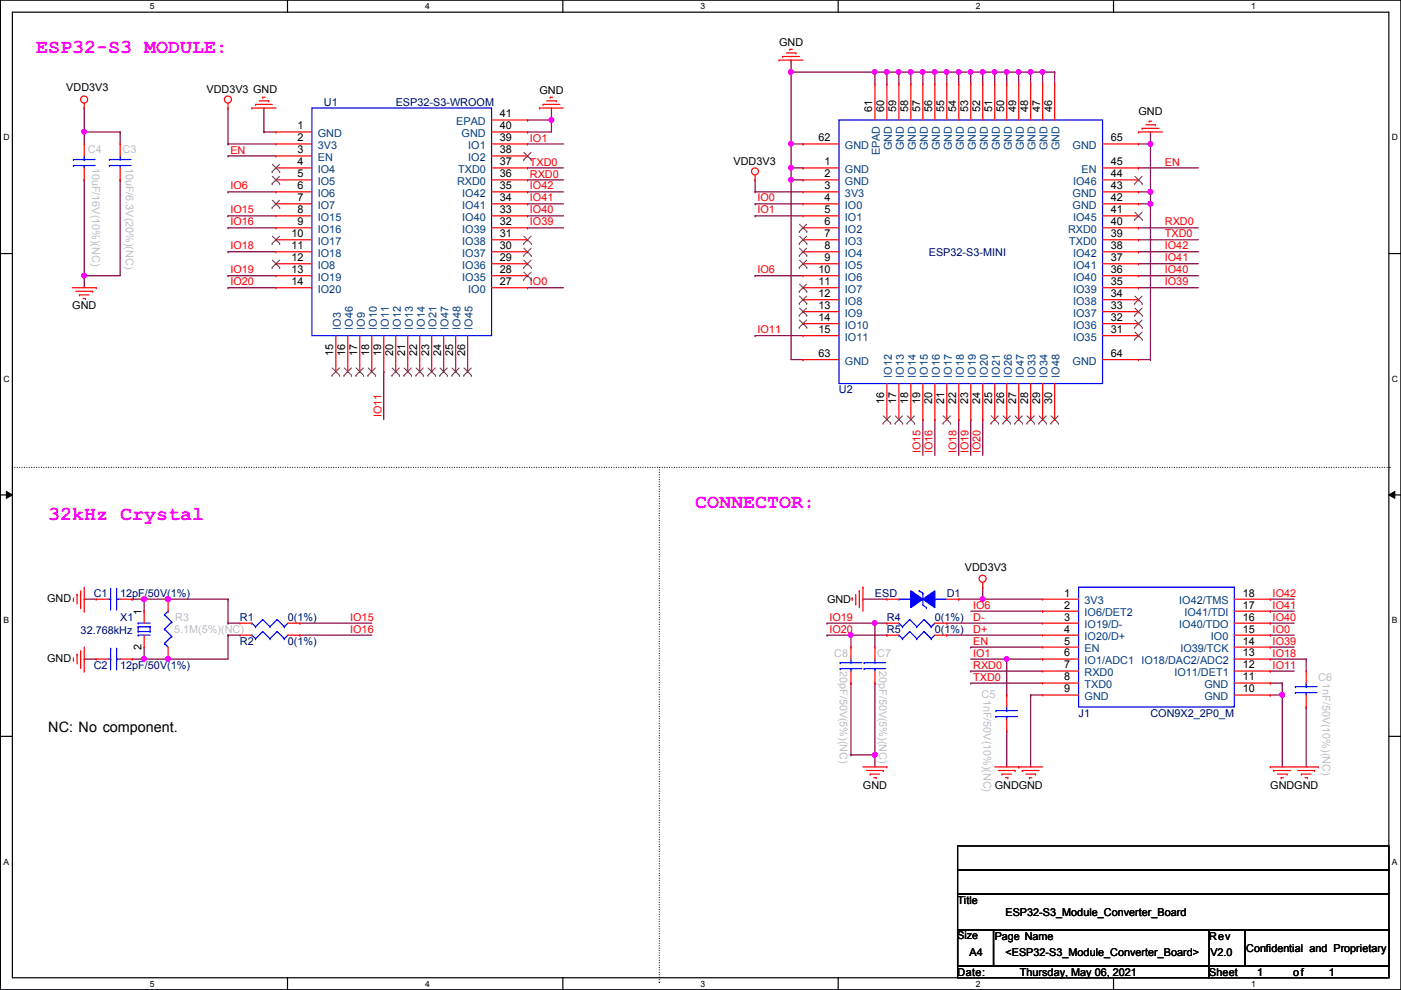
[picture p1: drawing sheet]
<svg xmlns="http://www.w3.org/2000/svg" width="297mm" height="210mm" viewBox="0 0 297 210" stroke-linecap="round" stroke-linejoin="round" font-family="sans-serif">
<defs><g id="words">
<g font-size="4.2" fill="#f0f">
<text x="7.7" y="11.2">ESP32-S3 MODULE:</text>
<text x="147.4" y="107.7">CONNECTOR:</text>
<text x="10.2" y="110.3">32kHz Crystal</text>
</g>
<text font-size="3" x="10.2" y="155.2">NC: No component.</text>
<g font-size="2.3">
<text x="165.2" y="9.7">GND</text>
<text x="14.1" y="19.4">VDD3V3</text>
<text x="43.8" y="19.6">VDD3V3 GND</text>
<text x="114.4" y="19.9">GND</text>
<text x="185" y="23.7" transform="rotate(-90 185 23.7)">61</text>
<text x="187.5" y="23.7" transform="rotate(-90 187.5 23.7)">60</text>
<text x="190" y="23.7" transform="rotate(-90 190 23.7)">59</text>
<text x="192.6" y="23.7" transform="rotate(-90 192.6 23.7)">58</text>
<text x="195.1" y="23.7" transform="rotate(-90 195.1 23.7)">57</text>
<text x="197.7" y="23.7" transform="rotate(-90 197.7 23.7)">56</text>
<text x="200.2" y="23.7" transform="rotate(-90 200.2 23.7)">55</text>
<text x="202.7" y="23.7" transform="rotate(-90 202.7 23.7)">54</text>
<text x="205.3" y="23.7" transform="rotate(-90 205.3 23.7)">53</text>
<text x="207.8" y="23.7" transform="rotate(-90 207.8 23.7)">52</text>
<text x="210.4" y="23.7" transform="rotate(-90 210.4 23.7)">51</text>
<text x="212.9" y="23.7" transform="rotate(-90 212.9 23.7)">50</text>
<text x="215.4" y="23.7" transform="rotate(-90 215.4 23.7)">49</text>
<text x="218" y="23.7" transform="rotate(-90 218 23.7)">48</text>
<text x="220.5" y="23.7" transform="rotate(-90 220.5 23.7)">47</text>
<text x="223.1" y="23.7" transform="rotate(-90 223.1 23.7)">46</text>
<text x="63.1" y="27.4">1</text>
<text x="63.1" y="30">2</text>
<text x="106" y="27.4">40</text>
<text x="106" y="30">39</text>
<text x="106" y="24.9">41</text>
<text x="173.6" y="30">62</text>
<text x="235.5" y="30">65</text>
<text x="241.4" y="24.5">GND</text>
<text x="63.1" y="32.5">3</text>
<text x="63.1" y="35.1">4</text>
<text x="106" y="32.5">38</text>
<text x="106" y="35.1">37</text>
<text x="155.5" y="34.9">VDD3V3</text>
<text x="174.8" y="35.1">1</text>
<text x="235.5" y="35.1">45</text>
<text x="63.1" y="37.6">5</text>
<text x="63.1" y="40.1">6</text>
<text x="106" y="37.6">36</text>
<text x="106" y="40.1">35</text>
<text x="174.8" y="40.1">3</text>
<text x="174.8" y="37.6">2</text>
<text x="235.5" y="37.6">44</text>
<text x="235.5" y="40.1">43</text>
<text x="63.1" y="42.7">7</text>
<text x="63.1" y="45.2">8</text>
<text x="63.1" y="47.8">9</text>
<text x="106" y="42.7">34</text>
<text x="106" y="45.2">33</text>
<text x="106" y="47.8">32</text>
<text x="174.8" y="42.7">4</text>
<text x="174.8" y="45.2">5</text>
<text x="174.8" y="47.8">6</text>
<text x="235.5" y="42.7">42</text>
<text x="235.5" y="47.8">40</text>
<text x="235.5" y="45.2">41</text>
<text x="61.8" y="50.3">10</text>
<text x="61.8" y="52.8">11</text>
<text x="106" y="50.3">31</text>
<text x="106" y="52.8">30</text>
<text x="174.8" y="50.3">7</text>
<text x="174.8" y="52.8">8</text>
<text x="235.5" y="50.3">39</text>
<text x="235.5" y="52.8">38</text>
<text x="61.8" y="57.9">13</text>
<text x="61.8" y="55.4">12</text>
<text x="106" y="55.4">29</text>
<text x="106" y="57.9">28</text>
<text x="173.6" y="57.9">10</text>
<text x="174.8" y="55.4">9</text>
<text x="235.5" y="55.4">37</text>
<text x="235.5" y="57.9">36</text>
<text x="15.3" y="65.6">GND</text>
<text x="61.8" y="60.5">14</text>
<text x="106" y="60.5">27</text>
<text x="173.6" y="60.5">11</text>
<text x="173.6" y="63">12</text>
<text x="173.6" y="65.5">13</text>
<text x="235.5" y="60.5">35</text>
<text x="235.5" y="63">34</text>
<text x="235.5" y="65.5">33</text>
<text x="173.6" y="68.1">14</text>
<text x="173.6" y="70.6">15</text>
<text x="235.5" y="68.1">32</text>
<text x="235.5" y="70.6">31</text>
<text x="70.7" y="75.5" transform="rotate(-90 70.7 75.5)">15</text>
<text x="73.2" y="75.5" transform="rotate(-90 73.2 75.5)">16</text>
<text x="75.7" y="75.5" transform="rotate(-90 75.7 75.5)">17</text>
<text x="78.3" y="75.5" transform="rotate(-90 78.3 75.5)">18</text>
<text x="80.8" y="75.5" transform="rotate(-90 80.8 75.5)">19</text>
<text x="83.4" y="75.5" transform="rotate(-90 83.4 75.5)">20</text>
<text x="85.9" y="75.5" transform="rotate(-90 85.9 75.5)">21</text>
<text x="88.4" y="75.5" transform="rotate(-90 88.4 75.5)">22</text>
<text x="91" y="75.5" transform="rotate(-90 91 75.5)">23</text>
<text x="93.5" y="75.5" transform="rotate(-90 93.5 75.5)">24</text>
<text x="96.1" y="75.5" transform="rotate(-90 96.1 75.5)">25</text>
<text x="98.6" y="75.5" transform="rotate(-90 98.6 75.5)">26</text>
<text x="173.6" y="75.7">63</text>
<text x="235.5" y="75.7">64</text>
<text x="187.5" y="85.6" transform="rotate(-90 187.5 85.6)">16</text>
<text x="190" y="85.6" transform="rotate(-90 190 85.6)">17</text>
<text x="192.6" y="85.6" transform="rotate(-90 192.6 85.6)">18</text>
<text x="195.1" y="85.6" transform="rotate(-90 195.1 85.6)">19</text>
<text x="197.7" y="85.6" transform="rotate(-90 197.7 85.6)">20</text>
<text x="200.2" y="85.6" transform="rotate(-90 200.2 85.6)">21</text>
<text x="202.7" y="85.6" transform="rotate(-90 202.7 85.6)">22</text>
<text x="205.3" y="85.6" transform="rotate(-90 205.3 85.6)">23</text>
<text x="207.8" y="85.6" transform="rotate(-90 207.8 85.6)">24</text>
<text x="210.4" y="85.6" transform="rotate(-90 210.4 85.6)">25</text>
<text x="212.9" y="85.6" transform="rotate(-90 212.9 85.6)">26</text>
<text x="215.4" y="85.6" transform="rotate(-90 215.4 85.6)">27</text>
<text x="218" y="85.6" transform="rotate(-90 218 85.6)">28</text>
<text x="220.5" y="85.6" transform="rotate(-90 220.5 85.6)">29</text>
<text x="223.1" y="85.6" transform="rotate(-90 223.1 85.6)">30</text>
<text x="204.6" y="121">VDD3V3</text>
<text x="10" y="127.6">GND</text>
<text x="30" y="130.3" transform="rotate(-90 30 130.3)">1</text>
<text x="175.3" y="127.8">GND</text>
<text x="225.6" y="126.5">1</text>
<text x="225.6" y="129">2</text>
<text x="225.6" y="131.6">3</text>
<text x="263.5" y="131.6">16</text>
<text x="263.5" y="129">17</text>
<text x="263.5" y="126.5">18</text>
<text x="30" y="137.7" transform="rotate(-90 30 137.7)">2</text>
<text x="225.6" y="134.1">4</text>
<text x="225.6" y="136.7">5</text>
<text x="263.5" y="136.7">14</text>
<text x="263.5" y="134.1">15</text>
<text x="10" y="140.3">GND</text>
<text x="225.6" y="139.2">6</text>
<text x="225.6" y="141.7">7</text>
<text x="263.5" y="141.7">12</text>
<text x="263.5" y="139.2">13</text>
<text x="225.6" y="144.3">8</text>
<text x="225.6" y="146.8">9</text>
<text x="263.5" y="146.8">10</text>
<text x="263.5" y="144.3">11</text>
<text x="183" y="167.2">GND</text>
<text x="210.9" y="167.2">GNDGND</text>
<text x="269.3" y="167.2">GNDGND</text>
<text x="203" y="191.6">Title</text>
<text x="213.2" y="194.1">ESP32-S3_Module_Converter_Board</text>
<text x="205.6" y="202.8">A4</text>
<text x="210.9" y="199.2">Page Name</text>
<text x="213.2" y="202.8">&lt;ESP32-S3_Module_Converter_Board&gt;</text>
<text x="256.4" y="199.2">Rev</text>
<text x="256.6" y="202.8">V2.0</text>
<text x="264.2" y="201.8">Confidential and Proprietary</text>
<text x="203" y="206.8">Date:</text>
<text x="216.2" y="206.8">Thursday, May 06, 2021</text>
<text x="256.4" y="206.8">Sheet</text>
<text x="266.5" y="206.8">1</text>
<text x="274.1" y="206.8">of</text>
<text x="281.8" y="206.8">1</text>
</g>
<g font-size="2.3" fill="#000080">
<text x="68.7" y="22.4">U1</text>
<text x="83.9" y="22.4">ESP32-S3-WROOM</text>
<text x="196.9" y="54.2">ESP32-S3-MINI</text>
<text x="177.9" y="83.4">U2</text>
<text x="19.9" y="126.6">C1</text>
<text x="25.5" y="126.6">12pF/50V(1%)</text>
<text x="25.5" y="131.7">X1</text>
<text x="50.9" y="131.7">R1</text>
<text x="61" y="131.7">0(1%)</text>
<text x="185.5" y="126.6">ESD</text>
<text x="188" y="131.7">R4</text>
<text x="198.2" y="131.7">0(1%)</text>
<text x="200.7" y="126.6">D1</text>
<text x="17.1" y="134.5">32.768kHz</text>
<text x="50.9" y="136.7">R2</text>
<text x="61" y="136.7">0(1%)</text>
<text x="188" y="134.2">R5</text>
<text x="198.2" y="134.2">0(1%)</text>
<text x="19.9" y="141.8">C2</text>
<text x="25.5" y="141.8">12pF/50V(1%)</text>
<text x="228.7" y="152">J1</text>
<text x="243.9" y="152">CON9X2_2P0_M</text>
</g>
<g font-size="2.3" fill="#004080">
<text x="67.4" y="29">GND</text>
<text x="96.7" y="26.5">EPAD</text>
<text x="97.9" y="29">GND</text>
<text x="67.4" y="31.6">3V3</text>
<text x="67.4" y="34.1">EN</text>
<text x="99.3" y="31.6">IO1</text>
<text x="99.3" y="34.1">IO2</text>
<text x="179.2" y="31.6">GND</text>
<text x="186.6" y="32.9" transform="rotate(-90 186.6 32.9)">EPAD</text>
<text x="189.1" y="31.8" transform="rotate(-90 189.1 31.8)">GND</text>
<text x="191.6" y="31.8" transform="rotate(-90 191.6 31.8)">GND</text>
<text x="194.2" y="31.8" transform="rotate(-90 194.2 31.8)">GND</text>
<text x="196.7" y="31.8" transform="rotate(-90 196.7 31.8)">GND</text>
<text x="199.3" y="31.8" transform="rotate(-90 199.3 31.8)">GND</text>
<text x="201.8" y="31.8" transform="rotate(-90 201.8 31.8)">GND</text>
<text x="204.3" y="31.8" transform="rotate(-90 204.3 31.8)">GND</text>
<text x="206.9" y="31.8" transform="rotate(-90 206.9 31.8)">GND</text>
<text x="209.4" y="31.8" transform="rotate(-90 209.4 31.8)">GND</text>
<text x="212" y="31.8" transform="rotate(-90 212 31.8)">GND</text>
<text x="214.5" y="31.8" transform="rotate(-90 214.5 31.8)">GND</text>
<text x="217" y="31.8" transform="rotate(-90 217 31.8)">GND</text>
<text x="219.6" y="31.8" transform="rotate(-90 219.6 31.8)">GND</text>
<text x="222.1" y="31.8" transform="rotate(-90 222.1 31.8)">GND</text>
<text x="224.7" y="31.8" transform="rotate(-90 224.7 31.8)">GND</text>
<text x="227.4" y="31.6">GND</text>
<text x="67.4" y="36.7">IO4</text>
<text x="67.4" y="39.2">IO5</text>
<text x="67.4" y="41.7">IO6</text>
<text x="96.9" y="39.2">RXD0</text>
<text x="97.2" y="36.7">TXD0</text>
<text x="98" y="41.7">IO42</text>
<text x="179.2" y="36.7">GND</text>
<text x="179.2" y="41.7">3V3</text>
<text x="179.2" y="39.2">GND</text>
<text x="227.4" y="41.7">GND</text>
<text x="227.5" y="39.2">IO46</text>
<text x="229.3" y="36.7">EN</text>
<text x="67.4" y="44.3">IO7</text>
<text x="67.4" y="46.8">IO15</text>
<text x="98" y="44.3">IO41</text>
<text x="98" y="46.8">IO40</text>
<text x="179.2" y="44.3">IO0</text>
<text x="179.2" y="46.8">IO1</text>
<text x="227.4" y="44.3">GND</text>
<text x="227.5" y="46.8">IO45</text>
<text x="67.4" y="49.4">IO16</text>
<text x="67.4" y="51.9">IO17</text>
<text x="98" y="49.4">IO39</text>
<text x="98" y="51.9">IO38</text>
<text x="179.2" y="49.4">IO2</text>
<text x="179.2" y="51.9">IO3</text>
<text x="226.4" y="49.4">RXD0</text>
<text x="226.7" y="51.9">TXD0</text>
<text x="67.4" y="54.4">IO18</text>
<text x="67.4" y="59.5">IO19</text>
<text x="67.4" y="57">IO8</text>
<text x="98" y="54.4">IO37</text>
<text x="98" y="57">IO36</text>
<text x="98" y="59.5">IO35</text>
<text x="179.2" y="54.4">IO4</text>
<text x="179.2" y="57">IO5</text>
<text x="179.2" y="59.5">IO6</text>
<text x="227.5" y="54.4">IO42</text>
<text x="227.5" y="57">IO41</text>
<text x="227.5" y="59.5">IO40</text>
<text x="67.4" y="62.1">IO20</text>
<text x="99.3" y="62.1">IO0</text>
<text x="179.2" y="62.1">IO7</text>
<text x="179.2" y="64.6">IO8</text>
<text x="227.5" y="62.1">IO39</text>
<text x="227.5" y="64.6">IO38</text>
<text x="72.3" y="69.9" transform="rotate(-90 72.3 69.9)">IO3</text>
<text x="74.8" y="69.9" transform="rotate(-90 74.8 69.9)">IO46</text>
<text x="77.3" y="69.9" transform="rotate(-90 77.3 69.9)">IO9</text>
<text x="79.9" y="69.9" transform="rotate(-90 79.9 69.9)">IO10</text>
<text x="82.4" y="69.9" transform="rotate(-90 82.4 69.9)">IO11</text>
<text x="85" y="69.9" transform="rotate(-90 85 69.9)">IO12</text>
<text x="87.5" y="69.9" transform="rotate(-90 87.5 69.9)">IO13</text>
<text x="90" y="69.9" transform="rotate(-90 90 69.9)">IO14</text>
<text x="92.6" y="69.9" transform="rotate(-90 92.6 69.9)">IO21</text>
<text x="95.1" y="69.9" transform="rotate(-90 95.1 69.9)">IO47</text>
<text x="97.7" y="69.9" transform="rotate(-90 97.7 69.9)">IO48</text>
<text x="100.2" y="69.9" transform="rotate(-90 100.2 69.9)">IO45</text>
<text x="179.2" y="67.1">IO9</text>
<text x="179.2" y="69.7">IO10</text>
<text x="227.5" y="67.1">IO37</text>
<text x="227.5" y="69.7">IO36</text>
<text x="179.2" y="72.2">IO11</text>
<text x="179.2" y="77.3">GND</text>
<text x="227.4" y="77.3">GND</text>
<text x="227.5" y="72.2">IO35</text>
<text x="189.1" y="80.1" transform="rotate(-90 189.1 80.1)">IO12</text>
<text x="191.6" y="80.1" transform="rotate(-90 191.6 80.1)">IO13</text>
<text x="194.2" y="80.1" transform="rotate(-90 194.2 80.1)">IO14</text>
<text x="196.7" y="80.1" transform="rotate(-90 196.7 80.1)">IO15</text>
<text x="199.3" y="80.1" transform="rotate(-90 199.3 80.1)">IO16</text>
<text x="201.8" y="80.1" transform="rotate(-90 201.8 80.1)">IO17</text>
<text x="204.3" y="80.1" transform="rotate(-90 204.3 80.1)">IO18</text>
<text x="206.9" y="80.1" transform="rotate(-90 206.9 80.1)">IO19</text>
<text x="209.4" y="80.1" transform="rotate(-90 209.4 80.1)">IO20</text>
<text x="212" y="80.1" transform="rotate(-90 212 80.1)">IO21</text>
<text x="214.5" y="80.1" transform="rotate(-90 214.5 80.1)">IO26</text>
<text x="217" y="80.1" transform="rotate(-90 217 80.1)">IO47</text>
<text x="219.6" y="80.1" transform="rotate(-90 219.6 80.1)">IO33</text>
<text x="222.1" y="80.1" transform="rotate(-90 222.1 80.1)">IO34</text>
<text x="224.7" y="80.1" transform="rotate(-90 224.7 80.1)">IO48</text>
<text x="230" y="128.1">3V3</text>
<text x="230" y="130.6">IO6/DET2</text>
<text x="250" y="128.1">IO42/TMS</text>
<text x="251.2" y="130.6">IO41/TDI</text>
<text x="230" y="133.2">IO19/D-</text>
<text x="230" y="135.7">IO20/D+</text>
<text x="250" y="133.2">IO40/TDO</text>
<text x="256.7" y="135.7">IO0</text>
<text x="230" y="138.3">EN</text>
<text x="230" y="140.8">IO1/ADC1 IO18/DAC2/ADC2</text>
<text x="230" y="143.3">RXD0</text>
<text x="249" y="143.3">IO11/DET1</text>
<text x="250.3" y="138.3">IO39/TCK</text>
<text x="230" y="145.9">TXD0</text>
<text x="230" y="148.4">GND</text>
<text x="255.4" y="148.4">GND</text>
<text x="255.4" y="145.9">GND</text>
</g>
<g font-size="2.3" fill="#c0c0c0">
<text x="18.6" y="32.3">C4</text>
<text x="19.6" y="35.6" transform="rotate(90 19.6 35.6)">10uF/16V(10%)(NC)</text>
<text x="26" y="32.3">C3</text>
<text x="26.7" y="35.6" transform="rotate(90 26.7 35.6)">10uF/6.3V(20%)(NC)</text>
<text x="37.2" y="131.7">R3</text>
<text x="36.9" y="134.2">5.1M(5%)(NC)</text>
<text x="176.9" y="139.3">C8</text>
<text x="178.1" y="142.3" transform="rotate(90 178.1 142.3)">20pF/50V(5%)(NC)</text>
<text x="186" y="139.3">C7</text>
<text x="186.4" y="142.3" transform="rotate(90 186.4 142.3)">20pF/50V(5%)(NC)</text>
<text x="208.1" y="147.9">C5</text>
<text x="208.5" y="148.4" transform="rotate(90 208.5 148.4)">1nF/50V(10%)(NC)</text>
<text x="279.5" y="144.4">C6</text>
<text x="280.4" y="144.8" transform="rotate(90 280.4 144.8)">1nF/50V(10%)(NC)</text>
</g>
<g font-size="2.3" fill="#f00">
<text x="48.8" y="32.6">EN</text>
<text x="112.3" y="35.1">TXD0</text>
<text x="112.3" y="30">IO1</text>
<text x="247" y="35.1">EN</text>
<text x="48.8" y="40.2">IO6</text>
<text x="112.3" y="40.2">IO42</text>
<text x="112.3" y="37.6">RXD0</text>
<text x="48.8" y="45.3">IO15</text>
<text x="48.8" y="47.8">IO16</text>
<text x="112.3" y="42.7">IO41</text>
<text x="112.3" y="45.3">IO40</text>
<text x="112.3" y="47.8">IO39</text>
<text x="160.6" y="42.7">IO0</text>
<text x="160.6" y="45.3">IO1</text>
<text x="247" y="47.8">RXD0</text>
<text x="48.8" y="52.9">IO18</text>
<text x="247" y="52.9">IO42</text>
<text x="247" y="50.3">TXD0</text>
<text x="48.8" y="58">IO19</text>
<text x="160.6" y="58">IO6</text>
<text x="247" y="58">IO40</text>
<text x="247" y="55.4">IO41</text>
<text x="48.8" y="60.5">IO20</text>
<text x="112.3" y="60.5">IO0</text>
<text x="247" y="60.5">IO39</text>
<text x="160.6" y="70.7">IO11</text>
<text x="80.9" y="88.4" transform="rotate(-90 80.9 88.4)">IO11</text>
<text x="195.2" y="96.1" transform="rotate(-90 195.2 96.1)">IO15</text>
<text x="197.7" y="96.1" transform="rotate(-90 197.7 96.1)">IO16</text>
<text x="202.8" y="96.1" transform="rotate(-90 202.8 96.1)">IO18</text>
<text x="205.3" y="96.1" transform="rotate(-90 205.3 96.1)">IO19</text>
<text x="207.9" y="96.1" transform="rotate(-90 207.9 96.1)">IO20</text>
<text x="74.2" y="131.6">IO15</text>
<text x="175.8" y="131.6">IO19</text>
<text x="206.3" y="129.1">IO6</text>
<text x="206.3" y="131.6">D-</text>
<text x="269.8" y="131.6">IO40</text>
<text x="269.8" y="129.1">IO41</text>
<text x="269.8" y="126.5">IO42</text>
<text x="74.2" y="134.2">IO16</text>
<text x="175.8" y="134.2">IO20</text>
<text x="206.3" y="136.7">EN</text>
<text x="206.3" y="134.2">D+</text>
<text x="269.8" y="134.2">IO0</text>
<text x="269.8" y="136.7">IO39</text>
<text x="206.3" y="139.2">IO1</text>
<text x="206.3" y="141.8">RXD0</text>
<text x="269.8" y="141.8">IO11</text>
<text x="269.8" y="139.2">IO18</text>
<text x="206.3" y="144.3">TXD0</text>
</g>
<text font-size="2.2" x="203" y="199.2">Size</text>
<g font-size="1.8">
<text x="31.8" y="1.9">5</text>
<text x="90.1" y="1.9">4</text>
<text x="148.5" y="1.9">3</text>
<text x="206.9" y="1.9">2</text>
<text x="265.3" y="1.9">1</text>
<text x=".7" y="29.8">D</text>
<text x="295.1" y="29.8">D</text>
<text x=".7" y="80.9">C</text>
<text x="295.1" y="80.9">C</text>
<text x=".7" y="132.1">B</text>
<text x="295.1" y="132.1">B</text>
<text x=".7" y="183.3">A</text>
<text x="295.1" y="183.3">A</text>
<text x="31.8" y="209.2">5</text>
<text x="90.1" y="209.2">4</text>
<text x="148.5" y="209.2">3</text>
<text x="206.9" y="209.2">2</text>
<text x="265.3" y="209.2">1</text>
</g>
</g></defs>
<path d="M.1 0h296.9v209.8h-296.9zM2.6 2.6h291.9v204.7h-291.9z" fill="none" stroke="#000" stroke-width=".25"/>
<g fill="#fff">
<path d="M31.8 .3h1v2h-1z"/>
<path d="M31.8 207.6h1v1.9h-1z"/>
</g>
<path d="M61 0v2.6M61 207.3v2.5" fill="none" stroke="#000" stroke-width=".25"/>
<g fill="#fff">
<path d="M90.1 .3h1v2h-1z"/>
<path d="M90.1 207.6h1v1.9h-1z"/>
</g>
<path d="M119.3 0v2.6M119.3 207.3v2.5" fill="none" stroke="#000" stroke-width=".25"/>
<g fill="#fff">
<path d="M148.5 .3h1v2h-1z"/>
<path d="M148.5 207.6h1v1.9h-1z"/>
</g>
<path d="M177.7 0v2.6M177.7 207.3v2.5" fill="none" stroke="#000" stroke-width=".25"/>
<g fill="#fff">
<path d="M206.9 .3h1v2h-1z"/>
<path d="M206.9 207.6h1v1.9h-1z"/>
</g>
<path d="M236.1 0v2.6M236.1 207.3v2.5" fill="none" stroke="#000" stroke-width=".25"/>
<g fill="#fff">
<path d="M265.3 .3h.9v2h-.9z"/>
<path d="M265.3 207.6h.9v1.9h-.9z"/>
<path d="M.7 28.2h1.3v1.9h-1.3z"/>
<path d="M295.1 28.2h1.3v1.9h-1.3z"/>
<path d="M.7 79.3h1.3v2h-1.3z"/>
<path d="M295.1 79.3h1.3v2h-1.3z"/>
</g>
<path d="M.1 53.8h2.5M294.5 53.8h2.5" fill="none" stroke="#000" stroke-width=".25"/>
<g fill="#fff">
<path d="M.7 130.5h1.2v2h-1.2z"/>
<path d="M295.1 130.5h1.2v2h-1.2z"/>
</g>
<path d="M.1 104.9h2.5M294.5 104.9h2.5" fill="none" stroke="#000" stroke-width=".25"/>
<path d="M1.4 104.2l1.2 .7-1.2 .8zM294.5 104.9l1.2-.7v1.5z" fill="#000"/>
<path d="M1.4 104.2l1.2 .7-1.2 .8zM294.5 104.9l1.2-.7v1.5z" fill="none" stroke="#000" stroke-width=".21"/>
<g fill="#fff">
<path d="M.7 181.7h1.2v2h-1.2z"/>
<path d="M295.1 181.7h1.2v2h-1.2z"/>
</g>
<path d="M.1 156.1h2.5M294.5 156.1h2.5" fill="none" stroke="#000" stroke-width=".25"/>
<path d="M2.6 99.1h292.1M139.8 99.1v109.2M294.7 99.1h.1M139.8 208.3h.1" fill="none" stroke="#000" stroke-width=".25" stroke-dasharray="0 .5"/>
<path d="M17.9 28h.1M17.9 22.9h.1M17.9 28h7.6M17.9 22.9v7.6M25.5 28h.1M25.5 28v2.5" fill="none" stroke="#800040" stroke-width=".25"/>
<circle cx="17.8" cy="28" r=".49" fill="#f0f"/>
<circle cx="17.8" cy="28" r=".49" fill="none" stroke="#f0f" stroke-width=".25"/>
<path d="M17.9 38.1h.1M17.9 38.1v20.4M25.5 38.1h.1M25.5 38.1v20.4h-7.6M17.9 58.5h.1" fill="none" stroke="#800040" stroke-width=".25"/>
<circle cx="17.8" cy="58.4" r=".49" fill="#f0f"/>
<circle cx="17.8" cy="58.4" r=".49" fill="none" stroke="#f0f" stroke-width=".25"/>
<path d="M17.9 58.5h.1M17.9 58.5v2.5M208.4 124.5h.1M208.4 127h.1M208.4 124.5v2.5M208.4 127h12.7" fill="none" stroke="#800040" stroke-width=".25"/>
<circle cx="208.3" cy="127" r=".49" fill="#f0f"/>
<circle cx="208.3" cy="127" r=".49" fill="none" stroke="#f0f" stroke-width=".25"/>
<path d="M205.8 137.2h.1M205.8 137.2h15.3M269.3 134.7h.1M269.3 134.7h5.1M271.9 147.4h.1M271.9 147.4v15.2" fill="none" stroke="#800040" stroke-width=".25"/>
<circle cx="271.8" cy="147.3" r=".49" fill="#f0f"/>
<circle cx="271.8" cy="147.3" r=".49" fill="none" stroke="#f0f" stroke-width=".25"/>
<g fill="none" stroke="#800040" stroke-width=".25">
<path d="M35.6 139.7h.1M35.6 139.7h12.7M175.3 132.1h.1M175.3 134.7h.1M175.3 132.1h10.2M175.3 134.7h5.1M183 127h.1M183 127h5M200.7 134.7h.1M200.7 132.1h.1M200.7 132.1h20.4M200.7 134.7h20.4"/>
<path d="M203.3 127h.1M203.3 127h5.1M205.8 129.6h15.3M205.8 139.7h7.6M213.4 139.7h.1M221.1 129.6h.1M269.3 139.7h.1M269.3 137.2h.1M269.3 132.1h.1M269.3 129.6h.1M269.3 127h.1M269.3 129.6h5.1"/>
<path d="M269.3 132.1h5.1M269.3 139.7h7.6M269.3 137.2h5.1M269.3 127h5.1M276.9 139.7h.1M276.9 139.7v2.6M205.8 144.8h.1M205.8 142.3h.1M205.8 144.8h15.3M205.8 142.3h15.3M269.3 147.4h.1M269.3 144.8h.1"/>
<path d="M269.3 142.3h.1M269.3 144.8h2.6M269.3 142.3h5.1M271.9 144.8h.1M271.9 144.8v2.6h-2.6M276.9 149.9h.1M276.9 149.9v12.7"/>
</g>
<circle cx="35.6" cy="139.7" r=".49" fill="#f0f"/>
<circle cx="35.6" cy="139.7" r=".49" fill="none" stroke="#f0f" stroke-width=".25"/>
<path d="M35.6 127h.1M35.6 127h12.7" fill="none" stroke="#800040" stroke-width=".25"/>
<circle cx="35.6" cy="127" r=".49" fill="#f0f"/>
<circle cx="35.6" cy="127" r=".49" fill="none" stroke="#f0f" stroke-width=".25"/>
<g fill="none" stroke="#800040" stroke-width=".25">
<path d="M30.6 127h.1M30.6 129.6h.1M30.6 139.7h.1M30.6 127h5M30.6 127v2.6M30.6 139.7h5M48.3 132.1h.1M48.3 127h.1M48.3 134.7h.1M48.3 132.1h2.6M48.3 134.7h2.6M48.3 127v5.1"/>
<path d="M48.3 134.7v5M63.6 132.1h.1M63.6 134.7h.1M63.6 132.1h15.2M63.6 134.7h15.2"/>
</g>
<circle cx="30.5" cy="139.7" r=".49" fill="#f0f"/>
<circle cx="30.5" cy="139.7" r=".49" fill="none" stroke="#f0f" stroke-width=".25"/>
<path d="M28 127h.1M28 127h2.6M30.6 139.7h.1M30.6 137.2v2.5" fill="none" stroke="#800040" stroke-width=".25"/>
<circle cx="30.5" cy="127" r=".49" fill="#f0f"/>
<circle cx="30.5" cy="127" r=".49" fill="none" stroke="#f0f" stroke-width=".25"/>
<g fill="none" stroke="#800040" stroke-width=".25">
<path d="M48.3 30.5h.1M48.3 33.1h.1M48.3 22.9h.1M48.3 30.5h10.2M48.3 33.1h10.2M48.3 22.9v7.6M56 22.9h.1M56 28h.1M56 22.9v5.1M56 28h2.5M111.8 28h.1M111.8 38.1h.1"/>
<path d="M111.8 35.6h.1M111.8 25.4h.1M111.8 28h5.1M111.8 38.1h7.7M111.8 35.6h7.7M116.9 22.9h.1M116.9 22.9v2.5h-5.1M48.3 53.4h.1M48.3 45.8h.1M48.3 48.3h.1M48.3 53.4h10.2M48.3 45.8h10.2"/>
<path d="M48.3 48.3h10.2M111.8 40.7h.1M111.8 43.2h.1M111.8 45.8h.1M111.8 48.3h.1M111.8 45.8h7.7M111.8 48.3h7.7M111.8 40.7h7.7M111.8 43.2h7.7M111.8 61h.1M111.8 61h7.7M17.9 127h.1"/>
<path d="M17.9 139.7h.1M17.9 139.7h2.5M17.9 127h2.5M28 139.7h.1M28 139.7h2.6"/>
</g>
<circle cx="116.9" cy="25.4" r=".49" fill="#f0f"/>
<circle cx="116.9" cy="25.4" r=".49" fill="none" stroke="#f0f" stroke-width=".25"/>
<path d="M116.9 25.4h.1M116.9 25.4v2.6M221.1 139.7h.1M221.1 139.7h-7.7v7.7M213.4 155h.1M213.4 147.4h.1M213.4 155v7.6" fill="none" stroke="#800040" stroke-width=".25"/>
<circle cx="213.4" cy="139.7" r=".49" fill="#f0f"/>
<circle cx="213.4" cy="139.7" r=".49" fill="none" stroke="#f0f" stroke-width=".25"/>
<path d="M167.7 12.7h.1M167.7 12.7v2.6M167.7 38.1h.1M167.7 38.1v38.1M167.7 38.1h2.6M170.3 38.1h.1M218.5 147.4h.1M218.5 147.4h2.6M218.5 147.4v15.2" fill="none" stroke="#800040" stroke-width=".25"/>
<circle cx="167.7" cy="38.1" r=".49" fill="#f0f"/>
<circle cx="167.7" cy="38.1" r=".49" fill="none" stroke="#f0f" stroke-width=".25"/>
<path d="M167.7 35.6h2.6M170.3 35.6h.1" fill="none" stroke="#800040" stroke-width=".25"/>
<circle cx="167.7" cy="35.6" r=".49" fill="#f0f"/>
<circle cx="167.7" cy="35.6" r=".49" fill="none" stroke="#f0f" stroke-width=".25"/>
<path d="M185.5 15.3h2.5M188 15.3h.1M167.7 35.6h.1M167.7 30.5h.1M167.7 30.5v7.6M167.7 30.5h2.6M170.3 30.5h.1" fill="none" stroke="#800040" stroke-width=".25"/>
<circle cx="185.5" cy="15.3" r=".49" fill="#f0f"/>
<circle cx="185.5" cy="15.3" r=".49" fill="none" stroke="#f0f" stroke-width=".25"/>
<circle cx="188" cy="15.3" r=".49" fill="#f0f"/>
<circle cx="188" cy="15.3" r=".49" fill="none" stroke="#f0f" stroke-width=".25"/>
<path d="M188 15.3h2.6M190.6 15.3h.1" fill="none" stroke="#800040" stroke-width=".25"/>
<circle cx="190.6" cy="15.3" r=".49" fill="#f0f"/>
<circle cx="190.6" cy="15.3" r=".49" fill="none" stroke="#f0f" stroke-width=".25"/>
<path d="M190.6 15.3h5.1M193.1 15.3h.1M195.7 15.3h.1" fill="none" stroke="#800040" stroke-width=".25"/>
<circle cx="193.1" cy="15.3" r=".49" fill="#f0f"/>
<circle cx="193.1" cy="15.3" r=".49" fill="none" stroke="#f0f" stroke-width=".25"/>
<circle cx="195.6" cy="15.3" r=".49" fill="#f0f"/>
<circle cx="195.6" cy="15.3" r=".49" fill="none" stroke="#f0f" stroke-width=".25"/>
<path d="M195.7 15.3h5M198.2 15.3h.1M200.7 15.3h.1" fill="none" stroke="#800040" stroke-width=".25"/>
<circle cx="198.2" cy="15.3" r=".49" fill="#f0f"/>
<circle cx="198.2" cy="15.3" r=".49" fill="none" stroke="#f0f" stroke-width=".25"/>
<circle cx="200.7" cy="15.3" r=".49" fill="#f0f"/>
<circle cx="200.7" cy="15.3" r=".49" fill="none" stroke="#f0f" stroke-width=".25"/>
<path d="M200.7 15.3h2.6M203.3 15.3h.1" fill="none" stroke="#800040" stroke-width=".25"/>
<circle cx="203.3" cy="15.3" r=".49" fill="#f0f"/>
<circle cx="203.3" cy="15.3" r=".49" fill="none" stroke="#f0f" stroke-width=".25"/>
<path d="M203.3 15.3h5.1M205.8 15.3h.1M208.4 15.3h.1" fill="none" stroke="#800040" stroke-width=".25"/>
<circle cx="205.8" cy="15.3" r=".49" fill="#f0f"/>
<circle cx="205.8" cy="15.3" r=".49" fill="none" stroke="#f0f" stroke-width=".25"/>
<circle cx="208.3" cy="15.3" r=".49" fill="#f0f"/>
<circle cx="208.3" cy="15.3" r=".49" fill="none" stroke="#f0f" stroke-width=".25"/>
<path d="M208.4 15.3h7.6M210.9 15.3h.1M213.4 15.3h.1M216 15.3h.1" fill="none" stroke="#800040" stroke-width=".25"/>
<circle cx="213.4" cy="15.3" r=".49" fill="#f0f"/>
<circle cx="213.4" cy="15.3" r=".49" fill="none" stroke="#f0f" stroke-width=".25"/>
<circle cx="216" cy="15.3" r=".49" fill="#f0f"/>
<circle cx="216" cy="15.3" r=".49" fill="none" stroke="#f0f" stroke-width=".25"/>
<path d="M216 15.3h7.6M218.5 15.3h.1M221.1 15.3h.1M223.6 15.3h.1M241.4 30.5h2.5M243.9 30.5h.1M243.9 30.5v10.2M160.1 43.2h.1M160.1 43.2h10.2M241.4 40.7h2.5M243.9 40.7h.1" fill="none" stroke="#800040" stroke-width=".25"/>
<circle cx="243.9" cy="40.7" r=".49" fill="#f0f"/>
<circle cx="243.9" cy="40.7" r=".49" fill="none" stroke="#f0f" stroke-width=".25"/>
<path d="M241.4 43.2h2.5M243.9 40.7h.1M243.9 43.2h.1M243.9 40.7v35.5M241.4 76.2h2.5M243.9 76.2h.1" fill="none" stroke="#800040" stroke-width=".25"/>
<circle cx="243.9" cy="43.2" r=".49" fill="#f0f"/>
<circle cx="243.9" cy="43.2" r=".49" fill="none" stroke="#f0f" stroke-width=".25"/>
<path d="M243.9 28h.1M243.9 28v2.5M167.7 76.2h2.6M170.3 76.2h.1" fill="none" stroke="#800040" stroke-width=".25"/>
<circle cx="243.9" cy="30.5" r=".49" fill="#f0f"/>
<circle cx="243.9" cy="30.5" r=".49" fill="none" stroke="#f0f" stroke-width=".25"/>
<g fill="none" stroke="#800040" stroke-width=".25">
<path d="M185.5 15.3h.1M185.5 15.3v2.5M188 15.3h.1M188 15.3v2.5M190.6 15.3h.1M190.6 15.3v2.5M193.1 15.3h.1M193.1 15.3v2.5M195.7 15.3h.1M195.7 15.3v2.5M198.2 15.3h.1M198.2 15.3v2.5"/>
<path d="M200.7 15.3h.1M200.7 15.3v2.5M203.3 15.3h.1M203.3 15.3v2.5M205.8 15.3h.1M205.8 15.3v2.5M208.4 15.3h.1M208.4 15.3v2.5M210.9 15.3h.1M210.9 15.3v2.5"/>
</g>
<circle cx="210.9" cy="15.3" r=".49" fill="#f0f"/>
<circle cx="210.9" cy="15.3" r=".49" fill="none" stroke="#f0f" stroke-width=".25"/>
<path d="M213.4 15.3h.1M213.4 15.3v2.5M216 15.3h.1M216 15.3v2.5M218.5 15.3h.1M218.5 15.3v2.5" fill="none" stroke="#800040" stroke-width=".25"/>
<circle cx="218.5" cy="15.3" r=".49" fill="#f0f"/>
<circle cx="218.5" cy="15.3" r=".49" fill="none" stroke="#f0f" stroke-width=".25"/>
<path d="M221.1 15.3h.1M221.1 15.3v2.5" fill="none" stroke="#800040" stroke-width=".25"/>
<circle cx="221" cy="15.3" r=".49" fill="#f0f"/>
<circle cx="221" cy="15.3" r=".49" fill="none" stroke="#f0f" stroke-width=".25"/>
<path d="M167.7 15.3h.1M167.7 15.3h17.8M167.7 15.3v15.2M223.6 15.3h.1M223.6 15.3v2.5" fill="none" stroke="#800040" stroke-width=".25"/>
<circle cx="167.7" cy="30.5" r=".49" fill="#f0f"/>
<circle cx="167.7" cy="30.5" r=".49" fill="none" stroke="#f0f" stroke-width=".25"/>
<circle cx="167.7" cy="15.3" r=".49" fill="#f0f"/>
<circle cx="167.7" cy="15.3" r=".49" fill="none" stroke="#f0f" stroke-width=".25"/>
<g fill="none" stroke="#800040" stroke-width=".25">
<path d="M160.1 38.1h.1M160.1 38.1v2.6M241.4 35.6h.1M241.4 35.6h12.7M48.3 58.5h.1M48.3 58.5h10.2M160.1 58.5h.1M160.1 40.7h.1M160.1 58.5h10.2M160.1 40.7h10.2M241.4 58.5h.1M241.4 55.9h.1"/>
<path d="M241.4 53.4h.1M241.4 50.8h.1M241.4 48.3h.1M241.4 58.5h12.7M241.4 55.9h12.7M241.4 53.4h12.7M241.4 50.8h12.7M241.4 48.3h12.7M48.3 61h.1M48.3 61h10.2M241.4 61h.1M241.4 61h12.7"/>
<path d="M180.4 144.8h.1M180.4 144.8v15.3M185.5 144.8h.1M185.5 144.8v15.3"/>
</g>
<circle cx="185.5" cy="160" r=".49" fill="#f0f"/>
<circle cx="185.5" cy="160" r=".49" fill="none" stroke="#f0f" stroke-width=".25"/>
<path d="M180.4 134.7h.1M180.4 134.7v2.5M185.5 132.1h.1M185.5 132.1v5.1M185.5 132.1h2.5M188 132.1h.1M180.4 160.1h.1M180.4 160.1h5.1M185.5 160.1h.1M185.5 160.1v2.5" fill="none" stroke="#800040" stroke-width=".25"/>
<circle cx="185.5" cy="132.1" r=".49" fill="#f0f"/>
<circle cx="185.5" cy="132.1" r=".49" fill="none" stroke="#f0f" stroke-width=".25"/>
<path d="M180.4 134.7h7.6M188 134.7h.1" fill="none" stroke="#800040" stroke-width=".25"/>
<circle cx="180.4" cy="134.6" r=".49" fill="#f0f"/>
<circle cx="180.4" cy="134.6" r=".49" fill="none" stroke="#f0f" stroke-width=".25"/>
<g fill="none" stroke="#800040" stroke-width=".25">
<path d="M111.8 30.5h.1M111.8 30.5h7.7M48.3 40.7h.1M48.3 40.7h10.2M160.1 45.8h.1M160.1 45.8h10.2M81.4 78.8h.1M81.4 78.8v10.1M160.1 71.2h.1M160.1 71.2h10.2M195.7 88.9h.1M195.7 88.9v7.7"/>
<path d="M198.2 88.9h.1M198.2 88.9v7.7M203.3 88.9h.1M203.3 88.9v7.7M205.8 88.9h.1M205.8 88.9v7.7M208.4 88.9h.1M208.4 88.9v7.7"/>
</g>
<g fill="none" stroke="#f00" stroke-width=".25">
<path d="M165.2 12.7h.1M165.2 12.7h5.1M165.9 12h.1M165.9 12h3.6M166.7 11.2h2M167.5 10.5h.1M167.5 10.5h.5M168.7 11.2h.1M17.9 22.9h.1M17.9 21.9v1M48.3 22.9h.1M48.3 21.9v1"/>
<path d="M53.4 22.9h.1M53.4 22.9h5.1M54.2 22.1h.1M54.2 22.1h3.5M54.9 21.4h2.1M55.7 20.6h.1M55.7 20.6h.5M57 21.4h.1M114.4 22.9h.1M114.4 22.9h5.1M115.1 22.1h.1M115.1 22.1h3.6"/>
<path d="M115.9 21.4h2M116.7 20.6h.1M116.7 20.6h.5M117.9 21.4h.1M160.1 38.1h.1M160.1 37.1v1M241.4 28h.1M241.4 28h5.1M242.1 27.2h.1M242.1 27.2h3.6M242.9 26.5h2M243.7 25.7h.1"/>
<path d="M243.7 25.7h.5M244.9 26.5h.1M15.3 61h5.1M16.1 61.8h3.5M16.8 62.5h.1M16.8 62.5h2.1M17.6 63.3h.5M18.1 63.3h.1M19.6 61.8h.1M20.4 61h.1M15.6 127.3h.1M15.6 140h.1"/>
<path d="M15.6 126.8v.5M15.6 139.5v.5M16.3 126h.1M16.3 138.7h.1M16.3 126v2.1M16.3 138.7v2.1M17.1 128.8h.1M17.1 125.3v3.5M17.1 138v3.5M17.9 129.6h.1M17.9 124.5v5.1M17.9 137.2v5.1"/>
<path d="M20.4 139.7h.1M20.4 139.7h2.5M25.5 139.7h2.5M28 139.7h.1M35.6 139.7h.1M35.6 127h.1M35.6 127v2.6M35.6 137.2v2.5M50.9 134.7h.1M50.9 132.1h.1M50.9 134.7h2.5M50.9 132.1h2.5"/>
<path d="M61 134.7h2.6M61 132.1h2.6M63.6 134.7h.1M63.6 132.1h.1M180.4 137.2h.1M180.4 137.2v2.5M180.7 126.8h.1M180.7 126.8v.5M181.4 128.1h.1M181.4 126v2.1M182.2 125.3h.1M182.2 125.3v3.5"/>
<path d="M183 124.5h.1M183 124.5v5.1M185.5 137.2h.1M185.5 137.2v2.5M208.4 124.5h.1M208.4 123.5v1M17.1 141.5h.1M17.9 142.3h.1M180.4 144.8h.1M180.4 142.3v2.5M185.5 144.8h.1M185.5 142.3v2.5"/>
<path d="M213.4 155h.1M213.4 147.4h.1M213.4 147.4v2.5M213.4 152.4v2.6M183 162.6h5M183.7 163.4h3.6M184.5 164.1h.1M184.5 164.1h2M185.2 164.9h.6M185.8 164.9h.1M187.3 163.4h.1M188 162.6h.1"/>
<path d="M210.9 162.6h10.2M211.7 163.4h3.5M212.4 164.1h.1M212.4 164.1h2.1M213.2 164.9h.5M213.7 164.9h.1M215.2 163.4h.1M216 162.6h.1M216.7 163.4h.1M216.7 163.4h3.6M217.5 164.1h2M218.3 164.9h.1"/>
<path d="M218.3 164.9h.5M219.5 164.1h.1M269.3 162.6h.1M269.3 162.6h10.2M270.1 163.4h.1M270.1 163.4h3.5M270.8 164.1h2.1M271.6 164.9h.1M271.6 164.9h.5M272.9 164.1h.1M275.2 163.4h3.5M275.9 164.1h.1"/>
<path d="M275.9 164.1h2.1M276.7 164.9h.5M277.2 164.9h.1M278.7 163.4h.1M279.5 162.6h.1"/>
<circle cx="17.8" cy="21.1" r=".75"/>
<circle cx="48.3" cy="21.1" r=".75"/>
<circle cx="160.1" cy="36.3" r=".75"/>
<circle cx="208.3" cy="122.7" r=".75"/>
</g>
<path d="M203 179.4h91.5v5h-91.5zM203 184.4h91.5v5.1h-91.5zM203 189.5h91.5v7.6h-91.5zM203 197.1h7.6v7.7h-7.6zM203 197.1h91.5v7.7h-91.5zM210.6 197.1h45.8v7.7h-45.8zM256.4 197.1h7.6v7.7h-7.6zM264 197.1h30.5v7.7h-30.5zM203 204.8h53.4v2.5h-53.4zM256.4 204.8h38.1v2.5h-38.1z" fill="none" stroke="#000" stroke-width=".25"/>
<g fill="none" stroke="#00f" stroke-width=".25">
<path d="M22.9 139.7h.5M23.4 139.7h.1M23.4 137.5h.1M23.4 137.5v4.5M24.7 137.5h.1M24.7 139.7h.1M24.7 139.7h.8M24.7 137.5v4.5M34.9 136.4h.1M34.9 133.4h.1M34.9 130.3h.1M34.9 136.4l.7 .8"/>
<path d="M34.9 133.4l1.5 1.5M34.9 130.3l1.5 1.6M35.6 129.6h.1M35.6 129.6l-.7 .7M36.4 134.9h.1M36.4 131.9h.1M36.4 134.9l-1.5 1.5M36.4 131.9l-1.5 1.5M53.4 134.7h.1M53.4 132.1h.1M53.4 134.7l.8 .7M53.4 132.1l.8 .8"/>
<path d="M54.2 135.4h.1M54.2 132.9h.1M55.7 133.9h.1M55.7 131.4h.1M55.7 133.9l1.5 1.5M55.7 133.9l-1.5 1.5M55.7 131.4l1.5 1.5M55.7 131.4l-1.5 1.5M57.2 135.4h.1M57.2 132.9h.1M58.8 133.9h.1M58.8 131.4h.1"/>
<path d="M58.8 133.9l1.5 1.5M58.8 133.9l-1.6 1.5M58.8 131.4l1.5 1.5M58.8 131.4l-1.6 1.5M60.3 135.4h.1M60.3 132.9h.1M61 134.7l-.7 .7M61 132.1l-.7 .8M180.4 139.7v.8M185.5 139.7v.8M190.6 127h.1M190.6 127h2.5"/>
<path d="M195.7 125.8h.1M195.7 125.8v2.5M198.2 127h.1M198.2 127h2.5M178.1 140.5h.1M178.1 141.8h.1M178.1 140.5h4.6M178.1 141.8h4.6M180.4 141.8h.1M180.4 140.5h.1M180.4 141.8v.5M183.2 140.5h.1"/>
<path d="M183.2 141.8h.1M183.2 140.5h4.6M183.2 141.8h4.6M185.5 141.8h.1M185.5 140.5h.1M185.5 141.8v.5M211.2 150.7h.1M211.2 151.9h.1M211.2 150.7h4.5M211.2 151.9h4.5M213.4 151.9h.1M213.4 150.7h.1"/>
<path d="M213.4 149.9v.8M213.4 151.9v.5"/>
</g>
<path d="M195.7 127l2.5-1.7v3.5z" fill-rule="evenodd" fill="#00f"/>
<path d="M194.9 125.3h.1M194.9 125.3l.8 .5M195.7 127l2.5-1.7v3.5zM195.7 128.3l.7 .5M196.4 128.8h.1" fill="none" stroke="#00f" stroke-width=".25"/>
<path d="M193.1 125.3l2.6 1.7-2.6 1.8z" fill-rule="evenodd" fill="#00f"/>
<g fill="none" stroke="#00f" stroke-width=".25">
<path d="M15.6 33.8h.1M15.6 35.1h.1M15.6 33.8h4.5M15.6 35.1h4.5M17.9 35.1h.1M17.9 33.8h.1M17.9 33.1v.7M17.9 35.1v.5M23.2 33.8h.1M23.2 35.1h.1M23.2 33.8h4.6M23.2 35.1h4.6"/>
<path d="M25.5 35.1h.1M25.5 33.8h.1M25.5 33.1v.7M25.5 35.1v.5M66.1 22.9h38.1v48.3h-38.1zM177.9 25.4h55.9v55.9h-55.9zM22.9 127h.5M23.4 127h.1M23.4 124.8h.1M23.4 124.8v4.5M24.7 124.8h.1M24.7 127h.1"/>
<path d="M24.7 127h.8M24.7 124.8v4.5M29.3 132.1h.1M29.3 134.7h.1M29.3 133.9h.1M29.3 132.9h.1M29.3 132.1h2.5M29.3 134.7h2.5M29.3 133.9h2.5M29.3 132.9v1M29.3 132.9h2.5M31.8 133.9h.1"/>
<path d="M31.8 132.9h.1M31.8 132.9v1M190.6 134.7h.1M190.6 132.1h.1M190.6 134.7l.7 .7M190.6 132.1l.7 .8M191.3 135.4h.1M191.3 132.9h.1M192.9 133.9h.1M192.9 131.4h.1M192.9 133.9l1.5 1.5M192.9 133.9l-1.6 1.5"/>
<path d="M192.9 131.4l1.5 1.5M192.9 131.4l-1.6 1.5M193.1 125.3l2.6 1.7-2.6 1.8zM194.4 135.4h.1M194.4 132.9h.1M195.9 133.9h.1M195.9 131.4h.1M195.9 133.9l1.5 1.5M195.9 133.9l-1.5 1.5M195.9 131.4l1.5 1.5M195.9 131.4l-1.5 1.5M197.4 135.4h.1"/>
<path d="M197.4 132.9h.1M198.2 134.7l-.8 .7M198.2 132.1l-.8 .8M228.7 124.5h33v25.4h-33zM274.7 145.6h.1M274.7 146.9h.1M274.7 145.6h4.5M274.7 146.9h4.5M276.9 146.9h.1M276.9 145.6h.1M276.9 144.8v.8M276.9 146.9v.5"/>
</g>
<g fill="none" stroke="#f00" stroke-width=".25">
<path d="M185.5 17.8h.1M185.5 17.8v7.6M188 17.8h.1M188 17.8v7.6M190.6 17.8h.1M190.6 17.8v7.6M193.1 17.8h.1M193.1 17.8v7.6M195.7 17.8h.1M195.7 17.8v7.6M198.2 17.8h.1M198.2 17.8v7.6"/>
<path d="M200.7 17.8h.1M200.7 17.8v7.6M203.3 17.8h.1M203.3 17.8v7.6M205.8 17.8h.1M205.8 17.8v7.6M208.4 17.8h.1M208.4 17.8v7.6M210.9 17.8h.1M210.9 17.8v7.6M213.4 17.8h.1M213.4 17.8v7.6"/>
<path d="M216 17.8h.1M216 17.8v7.6M218.5 17.8h.1M218.5 17.8v7.6M221.1 17.8h.1M221.1 17.8v7.6M223.6 17.8h.1M223.6 17.8v7.6M17.9 38.1h.1M17.9 30.5h.1M17.9 30.5v2.6M17.9 35.6v2.5"/>
<path d="M25.5 38.1h.1M25.5 30.5h.1M25.5 30.5v2.6M25.5 35.6v2.5M58.5 28h.1M58.5 30.5h.1M58.5 33.1h.1M58.5 35.6h.1M58.5 38.1h.1M58.5 28h7.6M58.5 30.5h7.6M58.5 33.1h7.6"/>
<path d="M58.5 35.6h7.6M58.5 38.1h7.6M104.2 28h7.6M104.2 30.5h7.6M104.2 33.1h7.6M104.2 35.6h7.6M104.2 38.1h7.6M104.2 25.4h7.6M111.8 28h.1M111.8 30.5h.1M111.8 33.1h.1M111.8 35.6h.1"/>
<path d="M111.8 38.1h.1M111.8 25.4h.1M170.3 35.6h.1M170.3 38.1h.1M170.3 30.5h.1M170.3 30.5h7.6M170.3 35.6h7.6M170.3 38.1h7.6M233.8 30.5h7.6M233.8 35.6h7.6M233.8 38.1h7.6M241.4 38.1h.1"/>
<path d="M241.4 30.5h.1M241.4 35.6h.1M58.5 40.7h.1M58.5 43.2h.1M58.5 45.8h.1M58.5 48.3h.1M58.5 50.8h.1M58.5 53.4h.1M58.5 58.5h.1M58.5 55.9h.1M58.5 40.7h7.6M58.5 43.2h7.6"/>
<path d="M58.5 45.8h7.6M58.5 48.3h7.6M58.5 50.8h7.6M58.5 53.4h7.6M58.5 58.5h7.6M58.5 55.9h7.6M104.2 40.7h7.6M104.2 43.2h7.6M104.2 45.8h7.6M104.2 48.3h7.6M104.2 50.8h7.6M104.2 53.4h7.6"/>
<path d="M104.2 58.5h7.6M104.2 55.9h7.6M111.8 40.7h.1M111.8 43.2h.1M111.8 45.8h.1M111.8 48.3h.1M111.8 50.8h.1M111.8 53.4h.1M111.8 55.9h.1M111.8 58.5h.1M170.3 40.7h.1M170.3 43.2h.1"/>
<path d="M170.3 45.8h.1M170.3 48.3h.1M170.3 50.8h.1M170.3 53.4h.1M170.3 55.9h.1M170.3 58.5h.1M170.3 40.7h7.6M170.3 43.2h7.6M170.3 45.8h7.6M170.3 48.3h7.6M170.3 50.8h7.6M170.3 53.4h7.6"/>
<path d="M170.3 58.5h7.6M170.3 55.9h7.6M233.8 40.7h7.6M233.8 43.2h7.6M233.8 45.8h7.6M233.8 48.3h7.6M233.8 50.8h7.6M233.8 53.4h7.6M233.8 58.5h7.6M233.8 55.9h7.6M241.4 43.2h.1M241.4 50.8h.1"/>
<path d="M241.4 48.3h.1M241.4 53.4h.1M241.4 55.9h.1M241.4 58.5h.1M241.4 45.8h.1M241.4 40.7h.1M58.5 61h.1M58.5 61h7.6M71.2 78.8h.1M71.2 71.2v7.6M73.7 78.8h.1M73.7 71.2v7.6"/>
<path d="M76.3 78.8h.1M76.3 71.2v7.6M78.8 78.8h.1M78.8 71.2v7.6M81.4 78.8h.1M81.4 71.2v7.6M83.9 78.8h.1M83.9 71.2v7.6M86.4 78.8h.1M86.4 71.2v7.6M89 78.8h.1M89 71.2v7.6"/>
<path d="M91.5 78.8h.1M91.5 71.2v7.6M94.1 78.8h.1M94.1 71.2v7.6M96.6 78.8h.1M96.6 71.2v7.6M99.1 78.8h.1M99.1 71.2v7.6M104.2 61h7.6M111.8 61h.1M170.3 61h.1M170.3 63.5h.1"/>
<path d="M170.3 66.1h.1M170.3 68.6h.1M170.3 71.2h.1M170.3 76.2h.1M170.3 61h7.6M170.3 63.5h7.6M170.3 66.1h7.6M170.3 68.6h7.6M170.3 71.2h7.6M170.3 76.2h7.6M233.8 61h7.6M233.8 63.5h7.6"/>
<path d="M233.8 66.1h7.6M233.8 68.6h7.6M233.8 71.2h7.6M233.8 76.2h7.6M241.4 61h.1M241.4 63.5h.1M241.4 66.1h.1M241.4 68.6h.1M241.4 71.2h.1M241.4 76.2h.1M188 88.9h.1M188 81.3v7.6"/>
<path d="M190.6 88.9h.1M190.6 81.3v7.6M193.1 88.9h.1M193.1 81.3v7.6M195.7 88.9h.1M195.7 81.3v7.6M198.2 88.9h.1M198.2 81.3v7.6M200.7 88.9h.1M200.7 81.3v7.6M203.3 88.9h.1M203.3 81.3v7.6"/>
<path d="M205.8 88.9h.1M205.8 81.3v7.6M208.4 88.9h.1M208.4 81.3v7.6M210.9 88.9h.1M210.9 81.3v7.6M213.4 88.9h.1M213.4 81.3v7.6M216 88.9h.1M216 81.3v7.6M218.5 88.9h.1M218.5 81.3v7.6"/>
<path d="M221.1 88.9h.1M221.1 81.3v7.6M223.6 88.9h.1M223.6 81.3v7.6M20.4 127h.1M20.4 127h2.5M25.5 127h2.5M28 127h.1M30.6 129.6h.1M30.6 137.2h.1M30.6 129.6v2.5M30.6 134.7v2.5"/>
<path d="M188 127h.1M188 134.7h.1M188 132.1h.1M188 127h2.6M188 134.7h2.6M188 132.1h2.6M198.2 134.7h2.5M198.2 132.1h2.5M200.7 134.7h.1M200.7 132.1h.1M200.7 127h2.6M203.3 127h.1"/>
<path d="M221.1 127h.1M221.1 129.6h.1M221.1 132.1h.1M221.1 134.7h.1M221.1 137.2h.1M221.1 139.7h.1M221.1 127h7.6M221.1 134.7h7.6M221.1 132.1h7.6M221.1 129.6h7.6M221.1 137.2h7.6M221.1 139.7h7.6"/>
<path d="M261.7 127h7.6M261.7 134.7h7.6M261.7 132.1h7.6M261.7 129.6h7.6M261.7 137.2h7.6M261.7 139.7h7.6M269.3 139.7h.1M269.3 137.2h.1M269.3 134.7h.1M269.3 132.1h.1M269.3 129.6h.1M269.3 127h.1"/>
<path d="M221.1 142.3h.1M221.1 144.8h.1M221.1 147.4h.1M221.1 142.3h7.6M221.1 144.8h7.6M221.1 147.4h7.6M261.7 142.3h7.6M261.7 144.8h7.6M261.7 147.4h7.6M269.3 147.4h.1M269.3 144.8h.1M269.3 142.3h.1"/>
<path d="M276.9 149.9h.1M276.9 142.3h.1M276.9 142.3v2.5M276.9 147.4v2.5"/>
</g>
<g fill="none" stroke="#804000" stroke-width=".21">
<path d="M57.7 36.4h.1M57.7 38.9h.1M57.7 34.8l1.6 1.6M57.7 37.4l1.6 1.5M59.3 34.8l-1.6 1.6M59.3 37.4l-1.6 1.5M59.3 36.4h.1M59.3 38.9h.1M111 33.9h.1M111.1 32.3l1.5 1.6M112.6 32.3l-1.6 1.6M112.6 33.9h.1"/>
<path d="M240.6 38.9h.1M240.6 37.4l1.6 1.5M242.1 37.4l-1.5 1.5M242.2 38.9h.1M57.7 44h.1M57.7 51.6h.1M57.7 56.7h.1M57.7 42.5l1.6 1.5M57.7 50.1l1.6 1.5M57.7 55.2l1.6 1.5M59.3 42.5l-1.6 1.5M59.3 50.1l-1.6 1.5"/>
<path d="M59.3 55.2l-1.6 1.5M59.3 44h.1M59.3 51.6h.1M59.3 56.7h.1M111 51.6h.1M111 54.2h.1M111 56.7h.1M111 59.3h.1M111.1 50.1l1.5 1.5M111.1 52.6l1.5 1.6M111.1 55.2l1.5 1.5M111.1 57.7l1.5 1.6"/>
<path d="M112.6 50.1l-1.6 1.5M112.6 52.6l-1.6 1.6M112.6 55.2l-1.6 1.5M112.6 57.7l-1.6 1.6M112.6 51.6h.1M112.6 54.2h.1M112.6 56.7h.1M112.6 59.3h.1M169.5 49.1h.1M169.5 51.6h.1M169.5 54.2h.1M169.5 56.7h.1"/>
<path d="M169.5 47.5l1.6 1.6M169.5 50.1l1.6 1.5M169.5 52.6l1.6 1.6M169.5 55.2l1.6 1.5M171 47.5l-1.5 1.6M171 50.1l-1.5 1.5M171 52.6l-1.5 1.6M171 55.2l-1.5 1.5M171.1 49.1h.1M171.1 51.6h.1M171.1 54.2h.1M171.1 56.7h.1"/>
<path d="M240.6 46.6h.1M240.6 45l1.6 1.6M242.1 45l-1.5 1.6M242.2 46.6h.1M70.4 79.6h.1M70.4 78l1.6 1.6M72 78l-1.6 1.6M72 79.6h.1M72.9 79.6h.1M73 78l1.5 1.6M74.5 78l-1.6 1.6M74.5 79.6h.1"/>
<path d="M75.5 79.6h.1M75.5 78l1.6 1.6M77 78l-1.5 1.6M77.1 79.6h.1M78 79.6h.1M78.1 78l1.5 1.6M79.6 78l-1.6 1.6M79.6 79.6h.1M83.1 79.6h.1M83.1 78l1.6 1.6M84.7 78l-1.6 1.6M84.7 79.6h.1"/>
<path d="M85.6 79.6h.1M85.7 78l1.5 1.6M87.2 78l-1.6 1.6M87.2 79.6h.1M88.2 79.6h.1M88.2 78l1.6 1.6M89.7 78l-1.5 1.6M89.8 79.6h.1M90.7 79.6h.1M90.8 78l1.5 1.6M92.3 78l-1.6 1.6M92.3 79.6h.1"/>
<path d="M93.3 79.6h.1M93.3 78l1.6 1.6M94.8 78l-1.5 1.6M94.9 79.6h.1M95.8 79.6h.1M95.8 78l1.6 1.6M97.4 78l-1.6 1.6M97.4 79.6h.1M98.3 79.6h.1M98.4 78l1.5 1.6M99.9 78l-1.6 1.6M99.9 79.6h.1"/>
<path d="M169.5 61.8h.1M169.5 64.3h.1M169.5 66.9h.1M169.5 69.4h.1M169.5 60.2l1.6 1.6M169.5 62.8l1.6 1.5M169.5 65.3l1.6 1.6M169.5 67.9l1.6 1.5M171 60.2l-1.5 1.6M171 62.8l-1.5 1.5M171 65.3l-1.5 1.6M171 67.9l-1.5 1.5"/>
<path d="M171.1 61.8h.1M171.1 64.3h.1M171.1 66.9h.1M171.1 69.4h.1M240.6 64.3h.1M240.6 66.9h.1M240.6 69.4h.1M240.6 72h.1M240.6 62.8l1.6 1.5M240.6 65.3l1.6 1.6M240.6 67.9l1.6 1.5M240.6 70.4l1.6 1.6"/>
<path d="M242.1 62.8l-1.5 1.5M242.1 65.3l-1.5 1.6M242.1 67.9l-1.5 1.5M242.1 70.4l-1.5 1.6M242.2 64.3h.1M242.2 66.9h.1M242.2 69.4h.1M242.2 72h.1M187.2 89.7h.1M187.3 88.2l1.5 1.5M188.8 88.2l-1.6 1.5M188.8 89.7h.1"/>
<path d="M189.8 89.7h.1M189.8 88.2l1.6 1.5M191.3 88.2l-1.5 1.5M191.4 89.7h.1M192.3 89.7h.1M192.4 88.2l1.5 1.5M193.9 88.2l-1.6 1.5M193.9 89.7h.1M199.9 89.7h.1M200 88.2l1.5 1.5M201.5 88.2l-1.6 1.5M201.5 89.7h.1"/>
<path d="M210.1 89.7h.1M210.1 88.2l1.6 1.5M211.7 88.2l-1.6 1.5M211.7 89.7h.1M212.6 89.7h.1M212.7 88.2l1.5 1.5M214.2 88.2l-1.6 1.5M214.2 89.7h.1M215.2 89.7h.1M215.2 88.2l1.6 1.5M216.7 88.2l-1.5 1.5M216.8 89.7h.1"/>
<path d="M217.7 89.7h.1M217.8 88.2l1.5 1.5M219.3 88.2l-1.6 1.5M219.3 89.7h.1M220.3 89.7h.1M220.3 88.2l1.6 1.5M221.8 88.2l-1.5 1.5M221.9 89.7h.1M222.8 89.7h.1M222.8 88.2l1.6 1.5M224.4 88.2l-1.6 1.5M224.4 89.7h.1"/>
</g>
<circle cx="17.8" cy="28" r=".49" fill="#f0f"/>
<circle cx="17.8" cy="28" r=".49" fill="none" stroke="#f0f" stroke-width=".25"/>
<circle cx="17.8" cy="58.4" r=".49" fill="#f0f"/>
<circle cx="17.8" cy="58.4" r=".49" fill="none" stroke="#f0f" stroke-width=".25"/>
<circle cx="208.3" cy="127" r=".49" fill="#f0f"/>
<circle cx="208.3" cy="127" r=".49" fill="none" stroke="#f0f" stroke-width=".25"/>
<circle cx="271.8" cy="147.3" r=".49" fill="#f0f"/>
<circle cx="271.8" cy="147.3" r=".49" fill="none" stroke="#f0f" stroke-width=".25"/>
<circle cx="35.6" cy="139.7" r=".49" fill="#f0f"/>
<circle cx="35.6" cy="139.7" r=".49" fill="none" stroke="#f0f" stroke-width=".25"/>
<circle cx="35.6" cy="127" r=".49" fill="#f0f"/>
<circle cx="35.6" cy="127" r=".49" fill="none" stroke="#f0f" stroke-width=".25"/>
<circle cx="30.5" cy="139.7" r=".49" fill="#f0f"/>
<circle cx="30.5" cy="139.7" r=".49" fill="none" stroke="#f0f" stroke-width=".25"/>
<circle cx="30.5" cy="127" r=".49" fill="#f0f"/>
<circle cx="30.5" cy="127" r=".49" fill="none" stroke="#f0f" stroke-width=".25"/>
<circle cx="116.9" cy="25.4" r=".49" fill="#f0f"/>
<circle cx="116.9" cy="25.4" r=".49" fill="none" stroke="#f0f" stroke-width=".25"/>
<circle cx="213.4" cy="139.7" r=".49" fill="#f0f"/>
<circle cx="213.4" cy="139.7" r=".49" fill="none" stroke="#f0f" stroke-width=".25"/>
<circle cx="167.7" cy="38.1" r=".49" fill="#f0f"/>
<circle cx="167.7" cy="38.1" r=".49" fill="none" stroke="#f0f" stroke-width=".25"/>
<circle cx="167.7" cy="35.6" r=".49" fill="#f0f"/>
<circle cx="167.7" cy="35.6" r=".49" fill="none" stroke="#f0f" stroke-width=".25"/>
<circle cx="185.5" cy="15.3" r=".49" fill="#f0f"/>
<circle cx="185.5" cy="15.3" r=".49" fill="none" stroke="#f0f" stroke-width=".25"/>
<circle cx="188" cy="15.3" r=".49" fill="#f0f"/>
<circle cx="188" cy="15.3" r=".49" fill="none" stroke="#f0f" stroke-width=".25"/>
<circle cx="190.6" cy="15.3" r=".49" fill="#f0f"/>
<circle cx="190.6" cy="15.3" r=".49" fill="none" stroke="#f0f" stroke-width=".25"/>
<circle cx="193.1" cy="15.3" r=".49" fill="#f0f"/>
<circle cx="193.1" cy="15.3" r=".49" fill="none" stroke="#f0f" stroke-width=".25"/>
<circle cx="195.6" cy="15.3" r=".49" fill="#f0f"/>
<circle cx="195.6" cy="15.3" r=".49" fill="none" stroke="#f0f" stroke-width=".25"/>
<circle cx="198.2" cy="15.3" r=".49" fill="#f0f"/>
<circle cx="198.2" cy="15.3" r=".49" fill="none" stroke="#f0f" stroke-width=".25"/>
<circle cx="200.7" cy="15.3" r=".49" fill="#f0f"/>
<circle cx="200.7" cy="15.3" r=".49" fill="none" stroke="#f0f" stroke-width=".25"/>
<circle cx="203.3" cy="15.3" r=".49" fill="#f0f"/>
<circle cx="203.3" cy="15.3" r=".49" fill="none" stroke="#f0f" stroke-width=".25"/>
<circle cx="205.8" cy="15.3" r=".49" fill="#f0f"/>
<circle cx="205.8" cy="15.3" r=".49" fill="none" stroke="#f0f" stroke-width=".25"/>
<circle cx="208.3" cy="15.3" r=".49" fill="#f0f"/>
<circle cx="208.3" cy="15.3" r=".49" fill="none" stroke="#f0f" stroke-width=".25"/>
<circle cx="213.4" cy="15.3" r=".49" fill="#f0f"/>
<circle cx="213.4" cy="15.3" r=".49" fill="none" stroke="#f0f" stroke-width=".25"/>
<circle cx="216" cy="15.3" r=".49" fill="#f0f"/>
<circle cx="216" cy="15.3" r=".49" fill="none" stroke="#f0f" stroke-width=".25"/>
<circle cx="243.9" cy="40.7" r=".49" fill="#f0f"/>
<circle cx="243.9" cy="40.7" r=".49" fill="none" stroke="#f0f" stroke-width=".25"/>
<circle cx="243.9" cy="43.2" r=".49" fill="#f0f"/>
<circle cx="243.9" cy="43.2" r=".49" fill="none" stroke="#f0f" stroke-width=".25"/>
<circle cx="243.9" cy="30.5" r=".49" fill="#f0f"/>
<circle cx="243.9" cy="30.5" r=".49" fill="none" stroke="#f0f" stroke-width=".25"/>
<circle cx="210.9" cy="15.3" r=".49" fill="#f0f"/>
<circle cx="210.9" cy="15.3" r=".49" fill="none" stroke="#f0f" stroke-width=".25"/>
<circle cx="218.5" cy="15.3" r=".49" fill="#f0f"/>
<circle cx="218.5" cy="15.3" r=".49" fill="none" stroke="#f0f" stroke-width=".25"/>
<circle cx="221" cy="15.3" r=".49" fill="#f0f"/>
<circle cx="221" cy="15.3" r=".49" fill="none" stroke="#f0f" stroke-width=".25"/>
<circle cx="167.7" cy="30.5" r=".49" fill="#f0f"/>
<circle cx="167.7" cy="30.5" r=".49" fill="none" stroke="#f0f" stroke-width=".25"/>
<circle cx="167.7" cy="15.3" r=".49" fill="#f0f"/>
<circle cx="167.7" cy="15.3" r=".49" fill="none" stroke="#f0f" stroke-width=".25"/>
<circle cx="185.5" cy="160" r=".49" fill="#f0f"/>
<circle cx="185.5" cy="160" r=".49" fill="none" stroke="#f0f" stroke-width=".25"/>
<circle cx="185.5" cy="132.1" r=".49" fill="#f0f"/>
<circle cx="185.5" cy="132.1" r=".49" fill="none" stroke="#f0f" stroke-width=".25"/>
<circle cx="180.4" cy="134.6" r=".49" fill="#f0f"/>
<circle cx="180.4" cy="134.6" r=".49" fill="none" stroke="#f0f" stroke-width=".25"/>
<use href="#words"/>
</svg>
